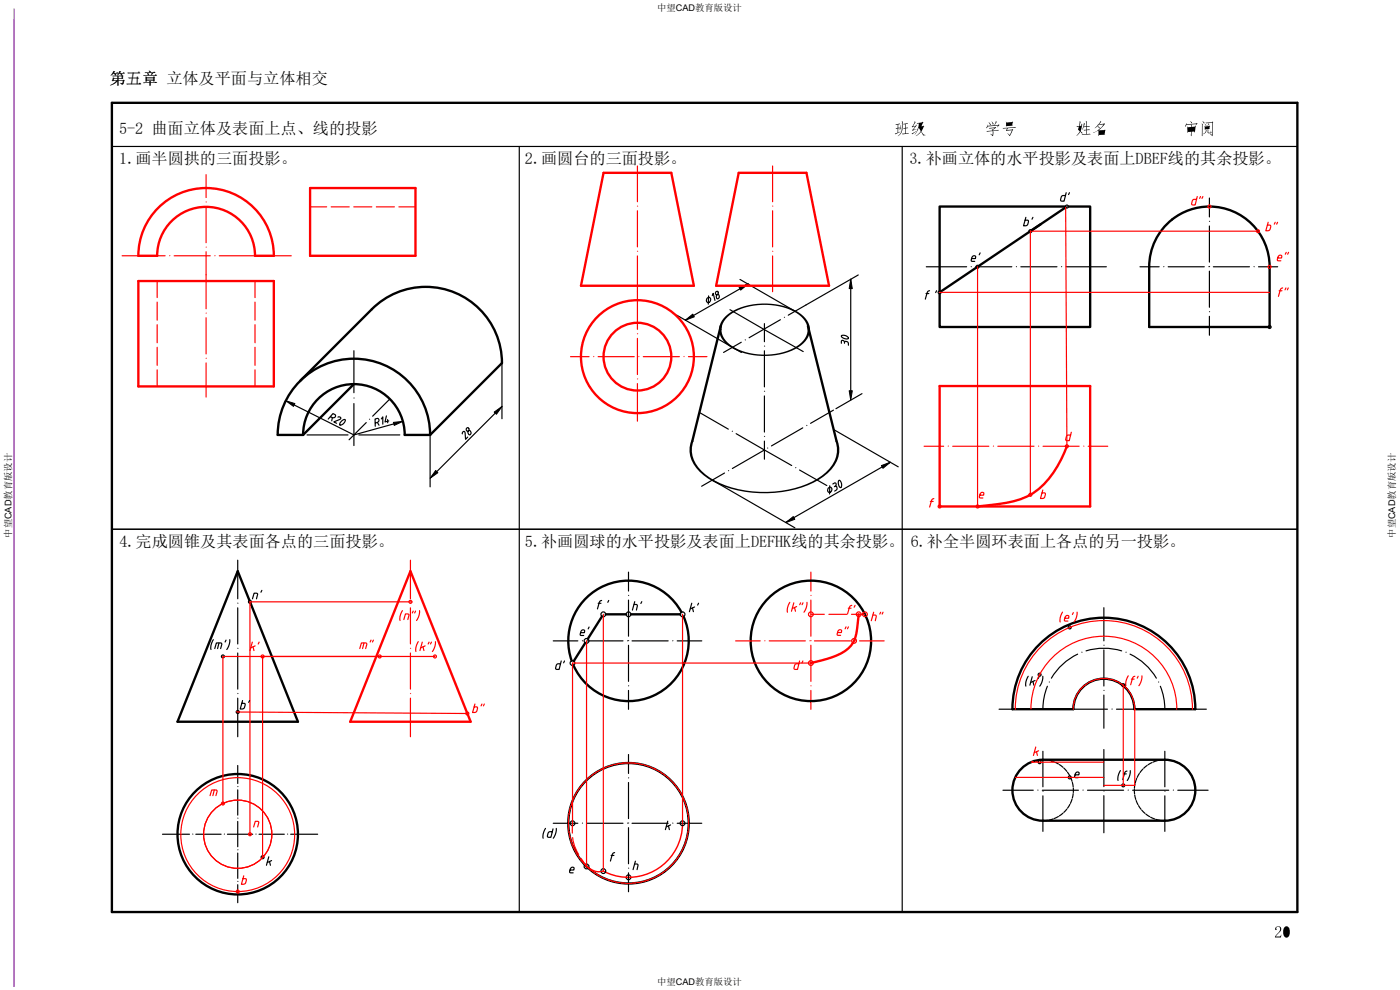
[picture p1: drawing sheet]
<svg xmlns="http://www.w3.org/2000/svg" width="297mm" height="210mm" viewBox="0 0 297 210" stroke-linecap="round" stroke-linejoin="round" font-family="sans-serif">
<defs><g id="words">
<g font-size="3.4">
<text x="23.3" y="17.7">第五章 立体及平面与立体相交</text>
<text x="23.3" y="17.7">第三章</text>
<text x="25.3" y="28.5">5-2 曲面立体及表面上点、线的投影</text>
<text x="25.3" y="34.8">1.画半圆拱的三面投影。</text>
<text x="111.4" y="34.8">2.画圆台的三面投影。</text>
<text x="193" y="34.8">3.补画立体的水平投影及表面上DBEF线的其余投影。</text>
<text x="25.4" y="116">4.完成圆锥及其表面各点的三面投影。</text>
<text x="111.4" y="116">5.补画圆球的水平投影及表面上DEFHK线的其余投影。</text>
<text x="193.2" y="116">6.补全半圆环表面上各点的另一投影。</text>
</g>
<g font-size="2">
<text x="139.4" y="2.4">中望CAD教育版设计</text>
<text x="2.4" y="114.1" transform="rotate(-90 2.4 114.1)">中望CAD教育版设计</text>
<text x="296" y="114.1" transform="rotate(-90 296 114.1)">中望CAD教育版设计</text>
<text x="139.4" y="209">中望CAD教育版设计</text>
</g>
</g></defs>
<g fill="none" stroke="#000" stroke-width=".25">
<path d="M241.8 56.6h4.1M247.8 56.6h7.7M256.6 42v4M256.6 47.9v7.7M256.6 57.5v7.7M257.4 56.6h7.7M267 56.6h4M75.1 74.4v8.9M256.6 67.1v4M65.1 92.3h8.7M75.1 85.6v8.9M76.1 92.3h8.7"/>
<path d="M77.7 89.6l-3.6 3.7M82.7 84.6l-3.6 3.7M106.5 86.2l-14.9 14.9M148.5 87.6l6 3.4M156.2 92l6 3.5M162 95.5l-6.6 3.9M170.3 90.8l-6.6 3.8M176.8 87l-4.8 2.8M50.4 118.8v8.2M153.7 100.3l-4.9 2.8M50.4 128.9v7.7M50.4 138.5v7.7"/>
<path d="M117.4 135.9h5.2M124.5 135.9h7.7M126.9 128h.6M127.6 127.4l-.3 .1-.2 .3-.4 1.4M129.1 127.4l-.2 .4M133.3 121.4v4M133.3 127.3v7.7M133.3 136.9v7.6M134.1 135.9h7.6M134.5 128.2l.7 .2-.2 1M134.7 127.6l-.5 1.8M136.2 127.6l-.2 .4"/>
<path d="M143.7 135.9h5.2M146.8 128l-.5 1.8M146.9 129l.2 .8M147.3 128.8l-.8 .4M148.2 128l-.2 .4M228.6 138.8a12.9 12.9 0 0 0-5.6 5.1M230.4 138.1a12.9 12.9 0 0 1 7.6 0M234.2 128.9v7M234.2 137.9v7.6M239.7 138.8a12.9 12.9 0 0 1 5.6 5.1M50.4 148.1v8.2M133.3 146.5v4"/>
<path d="M211.9 150.4h3.9M217.7 150.4h7.7M221.2 159.4v7.5M222.2 145.6l-.8 2.7-.2 2.1M227.3 150.4h7.6M234.2 147.4v7.1M236.9 150.4h3.8M246.2 145.6l.7 2.7 .2 2.1h8.8M34.5 177h5.7M41.5 177h5.4M48.2 177h5.4M50.4 162.4v3.8"/>
<path d="M50.4 167.5v5.4M50.4 174.2v5.4M55 177h5.3M61.7 177h5.7M115.7 175.7l-.5 1.2v.9M117.3 175.8l-.4 1.8h-.7l-.1-.3 .3-.7 .8-.2M117.4 174.6h5.2M118 175.7l-.1 1-.5 1.1M124.5 174.6h7.7M133.3 160v4.1M133.3 166v7.6M133.3 175.6v7.6"/>
<path d="M134.1 174.6h7.6M141.7 174.2l-.5 1.8M141.8 175.2l.2 .8M142.3 175l-.9 .4M143.7 174.6h5.2M212.8 167.6h6.4M221.1 167.6h7.7M221.2 161.2h1.1M221.2 168.8v7.6M222.3 174l-1.1 .1M222.5 161.3l1 .2M223.5 173.7l-1 .3"/>
<path d="M223.7 161.6l.8 .5M224.5 173.2l-.8 .4M224.7 162.2l.8 .6M225.5 172.5l-.8 .6M225.7 162.9l.6 .7M226.3 171.6l-.6 .7M226.5 163.8l.5 .8M227 170.6l-.5 .8M227.1 164.8l.3 .9M227.4 169.5l-.3 .9M227.5 166l.2 .9M227.7 168.3l-.2 1"/>
<path d="M227.7 167.1v1M228.1 164.4h.8l-.1-.6h-.4l-.4 .9v.2l.7 .1M230.7 167.6h7.7M240.3 167.6h7.6M249.9 167.6h6.4M50.4 181v5.3M50.4 187.7v3.8M120.9 184.5h.8v-.5h-.5l-.4 .8 .1 .3h.7M129.6 181.5h.6M130.4 180.9l-.3 .1-.2 .3-.4 1.4M133.3 185.1v4.1M134.6 183.3l.7 .1-.2 1.1"/>
<path d="M134.8 182.7l-.5 1.8"/>
<circle cx="121.5" cy="174.6" r=".51"/>
<circle cx="144.8" cy="174.6" r=".51"/>
<circle cx="226.9" cy="164.9" r=".32"/>
<circle cx="124.4" cy="183.8" r=".51"/>
<circle cx="128" cy="184.8" r=".51"/>
</g>
<g fill="none" stroke="#000" stroke-width=".21">
<path d="M246.9 56.6h.1M256.4 56.6h.1M256.6 47h.1M256.6 56.6h.1M266 56.6h.1M256.6 66.1h.1M75 92.3h.1M75.1 84.5h.1M78.4 89h.1M154.5 99.9h.1M155.3 91.5h.1M162.8 95.1h.1"/>
<path d="M171.1 90.3h.1M50.4 137.6h.1M50.4 128h.1M123.5 135.9h.1M133.1 135.9h.1M133.3 126.3h.1M133.3 135.9h.1M142.7 135.9h.1M229.5 138.4h.1M234.2 136.9h.1M238.9 138.4h.1M50.4 147.1h.1"/>
<path d="M133.3 145.5h.1M216.7 150.4h.1M222.6 144.7h.1M226.3 150.4h.1M234.2 146.5h.1M235.9 150.4h.1M245.8 144.7h.1M40.9 177h.1M47.6 177h.1M50.4 166.9h.1M50.4 173.6h.1M54.3 177h.1"/>
<path d="M61 177h.1M123.5 174.6h.1M133.1 174.6h.1M133.3 165h.1M133.3 174.6h.1M142.7 174.6h.1M220.2 167.6h.1M221.2 167.9h.1M229.7 167.6h.1M239.3 167.6h.1M248.9 167.6h.1M50.4 180.3h.1"/>
<path d="M50.4 187h.1M133.3 184.2h.1"/>
</g>
<!-- layer: 0 -->
<g fill="none" stroke="#000" stroke-width=".5">
<path d="M23.7 21.8h251.5v171.7h-251.5zM207.1 56.8l-7.5 5M226 43.8h-26.7v17.9M226.1 44l-18.5 12.4M226.7 43.8h4.6v25.6h-32v-7.1M247.9 47.2a12.8 12.8 0 0 1 13.8-2.3 12.8 12.8 0 0 1 7.6 11.7v12.8h-25.5v-12.8a12.8 12.8 0 0 1 4.1-9.4zM152.9 69.2l-6 24.3M171.4 69.2l6.1 24.3M63.6 80.8l15.3-15.2a16.2 16.2 0 0 1 17.6-3.5 16.2 16.2 0 0 1 10 14.9l-15.3 15.3M64.3 92.3a10.8 10.8 0 0 1 10.8-10.8 10.8 10.8 0 0 1 10.8 10.8h5.3M64.3 92.3h-5.4a16.2 16.2 0 0 1 16.2-16.2 16.2 16.2 0 0 1 16.1 16.2M75.1 81.5l-10.8 10.8"/>
<path d="M52.9 127.4l-2.5-6.2-12.7 31.9h25.5l-10-25.1M124.2 136.4l-2.5 3.8M127.7 130.7l-3 4.8M128.5 130.3h4.3M133.8 130.3h10.5M144.6 129.9a12.8 12.8 0 0 0-16.4-5.6 12.8 12.8 0 0 0-6.9 15.9M145 130.8a12.8 12.8 0 0 1-6.5 16.8 12.8 12.8 0 0 1-16.8-6.5M220.5 136.7a19.4 19.4 0 0 1 21.1-4.2 19.4 19.4 0 0 1 12 17.9h-13a6.5 6.5 0 0 0-6.4-6.4 6.5 6.5 0 0 0-6.5 6.4h-12.9a19.3 19.3 0 0 1 5.7-13.7zM217 162.7a6.4 6.4 0 0 1 4.2-1.5h25.9a6.5 6.5 0 0 1 6.5 6.4 6.5 6.5 0 0 1-6.5 6.5h-25.9a6.5 6.5 0 0 1-6-4.2 6.5 6.5 0 0 1 1.8-7.2z"/>
<circle cx="172" cy="135.9" r="12.8"/>
<circle cx="50.4" cy="177" r="12.8"/>
<circle cx="133.3" cy="174.6" r="12.8"/>
</g>
<g fill="none" stroke="#000" stroke-width=".25">
<path d="M157 59.3l11.7 6.7M180.5 59.2v23.7M182.1 58.3l-14.9 8.6M106.5 77v11.8M143.5 66.8l13.8 8M150 63.3a.5 .5 0 0 1 .8 .1 .5 .5 0 0 1-.3 .7 .48 .48 0 0 1-.7-.2 .48 .48 0 0 1 .2-.6zM150.3 62.8v1.7M151.1 62.7l.2-.5 .4 1.5M151.9 61.9a.38 .38 0 0 0-.1 .5 .38 .38 0 0 0 .6 .1 .49 .49 0 0 1 .2 .5 .49 .49 0 0 1-.5 .4 .66 .66 0 0 1 .2-1.1v-.5zM154.9 65.7l15.5 8.9M157.3 72.6l-3.8 2.2M158.8 60.2l-13.4 7.7"/>
<path d="M162.2 68.6v3.9M162.2 74.4v7.7M165.6 67.8l-6.7 3.8M178.5 71.2a1 1 0 0 1 1.4 .6 1.19 1.19 0 0 1-1.4-.6zM179.2 72.8v-.4l.5 .1 .2 .2 .1 .5M179.2 72.6a.36 .36 0 0 0-.3-.4 .36 .36 0 0 0-.4 .2v.4M62.4 85.9l12.7 6.4 8.4-2.4M70.1 88.4l.4 .2a.43 .43 0 0 0 .6-.1 .43 .43 0 0 0-.1-.6l-.4-.2-1 1.2M70.5 88.6l-.1 .7M71.7 88.5h.4l.2 .3-1.5 .7 .6 .3M72.4 89.4l.8-.4a.92 .92 0 0 1-1.1 1.1zM79.6 89.7l.5-.1a.43 .43 0 0 0 .3-.4 .43 .43 0 0 0-.4-.4l-.4 .1v1.5"/>
<path d="M80.1 89.6l.3 .6M80.9 88.9l.3-.5v1.6M82 88.2l-.3 1.3 .8-.2M82.2 89l.1 .7M91.2 92.3v11M98.1 92l.1-.3 .3-.2 .3 1.7 .4-.5M98.9 90.9a.38 .38 0 0 0 .2 .5 .38 .38 0 0 0 .5-.1 .49 .49 0 0 1 .3 .5 .49 .49 0 0 1-.3 .4 .66 .66 0 0 1-.1-1l-.2-.5zM162.2 84v7.6M162.2 93.6v3.8M162.2 95.5l5.8 3.3M169.6 99.7l5.8 3.3M176.9 91.1l13.7 7.9"/>
<path d="M182.9 83.5l-5.6 3.2M188.9 98.1l-22.2 12.7M151.1 101.8l17.5 10.2M175.7 103.6a.5 .5 0 0 1 .8 0 .5 .5 0 0 1-.3 .8 .48 .48 0 0 1-.6-.2 .48 .48 0 0 1 .1-.6zM176 103v1.8M176.7 102.7l.4-.3a.36 .36 0 0 1 .3 .3 .36 .36 0 0 1-.2 .4M177 103.2l.4-.1 .2 .5-.1 .3-.4 .3M178 101.9a.92 .92 0 0 1 .3 1.5 1.28 1.28 0 0 1-.3-1.5z"/>
</g>
<g fill="none" stroke="#000" stroke-width=".21">
<path d="M180.5 59.2l.3 2h-.7zM145.4 67.9l1.6-1.3 .3 .6zM156.8 61l1.9-.7-1.6 1.2zM158.1 72.1h.1M162.2 73.4h.1M166.4 67.3h.1M60.6 85l2 .6-.3 .6zM83.5 89.6l2-.2-1.9 .8zM92.4 99.8l.5 .5-1.7 1.2zM104.8 87.4l1.7-1.2-1.2 1.7zM162.2 92.6h.1M162.2 83h.1"/>
<path d="M168.8 99.2h.1M180.1 82.9h.7l-.3 2zM187 98.8l1.9-.7-1.6 1.2zM166.7 110.9l1.6-1.3 .3 .6z"/>
</g>
<!-- layer: 0 -->
<path d="M154.3 67a13.9 13.9 0 0 1 13-1.6 6.2 6.2 0 0 1 4.2 3.7 4.1 4.1 0 0 1-2.2 4.4 14.4 14.4 0 0 1-14.2 0 4 4 0 0 1-1.9-5.1zM146.9 93.5a6 6 0 0 0 2.1 6.9 21.2 21.2 0 0 0 14.9 4 19.3 19.3 0 0 0 11.7-4.3 5.9 5.9 0 0 0 1.9-6.5" fill="none" stroke="#000" stroke-width=".38"/>
<path d="M145.4 67.9l1.6-1.3 .3 .6zM156.8 61l1.9-.7-1.6 1.2zM180.5 59.2l.3 2h-.7zM60.6 85l2 .6-.3 .6zM83.5 89.6l2-.2-1.9 .8zM92.4 99.8l.5 .5-1.7 1.2zM104.8 87.4l1.7-1.2-1.2 1.7zM180.1 82.9h.7l-.3 2zM187 98.8l1.9-.7-1.6 1.2zM166.7 110.9l1.6-1.3 .3 .6z" fill="#000"/>
<g fill="none" stroke="#000" stroke-width=".25">
<path d="M23.7 31.1h251.5M110.2 31.1v162.4M191.4 31.1v162.4M206.1 54.8h.8v-.5l-.3-.1-.3 .2-.3 .7 .1 .3h.7M207.9 53.6l-.2 .4M226.2 40.9l-.5 1.8-.6-.1-.1-.2 .2-.8 .8-.1M226.9 40.9l-.2 .4M23.7 112.3h251.5M123.2 134.2h.8l-.1-.5h-.4l-.4 .8v.3h.7M125 133l-.2 .4M119.1 140.2l-.5 1.8h-.6l-.1-.3 .2-.7 .8-.2M119.8 140.2l-.2 .4"/>
<path d="M218.1 143.4l-.5 1.2v.9M219 143.5l-.5 1.8M219.1 144.5l.2 .8M219.6 144.3l-.9 .4M220.4 143.5l-.2 .4M221.2 143.4l-.1 1-.5 1.1M57 181.7l-.5 1.8M57.2 182.7l.2 .8M57.6 182.5l-.9 .4"/>
<circle cx="207.4" cy="56.6" r=".32"/>
<circle cx="226.3" cy="43.8" r=".32"/>
<circle cx="199.3" cy="62" r=".32"/>
<circle cx="269.3" cy="69.4" r=".32"/>
<circle cx="124.4" cy="135.9" r=".51"/>
<circle cx="128" cy="130.3" r=".51"/>
<circle cx="133.3" cy="130.3" r=".51"/>
<circle cx="144.8" cy="130.3" r=".51"/>
<circle cx="226.9" cy="133.1" r=".32"/>
<circle cx="121.5" cy="140.6" r=".51"/>
<circle cx="220.5" cy="143.1" r=".32"/>
<circle cx="238.3" cy="145.3" r=".32"/>
<circle cx="220.5" cy="161.7" r=".32"/>
<circle cx="238.3" cy="166.6" r=".32"/>
<circle cx="55.7" cy="181.8" r=".32"/>
<circle cx="133.3" cy="186.1" r=".51"/>
</g>
<path d="M3 1.9v207.3" fill="none" stroke="#a15cb8" stroke-width=".25"/>
<!-- layer: 0 -->
<g fill="#000">
<path d="M189.9 26.4l1-.2 .1 .1-.4 .1v.7l.2-.1 .1 .2h-.3l-.1 .9 .5-.1-1 .5-.2-.2 .6-.2v-.8h-.3l-.1-.1 .4-.1v-.7l-.3 .1z" fill-rule="evenodd"/>
<path d="M191.1 26.5l.1 .4-.3 .6-.1-.2z" fill-rule="evenodd"/>
<path d="M191.3 25.7l.3 .2-.1 .7a2.44 2.44 0 0 1-1 2.3 3.2 3.2 0 0 0 .8-3.2z" fill-rule="evenodd"/>
<path d="M191.6 26.3l.9-.2 .1 .1-.5 .1v.8l.4-.1 .2 .2-.6 .1v1l.6-.1 .1 .1-1.3 .2-.2-.2h.7v-1l-.4-.1 .4-.1v-.7z" fill-rule="evenodd"/>
<path d="M193.4 28.3l1-.4-.8 .6z" fill-rule="evenodd"/>
<path d="M194 25.7l.2 .3-.5 .8 .5-.1 .1-.3 .2 .3-.8 .8 .8-.1-.9 .3-.1-.2 .6-.7-.6 .2-.1-.2 .4-.4z" fill-rule="evenodd"/>
<path d="M194.5 26.1l1.1-.1 .1-.2 .2 .2-.4 .8 .4-.2 .2 .2-.6 1.1 .5 .7 .3 .1h-.5l-.4-.8-.7 .8-.4 .1a1.29 1.29 0 0 0 1-1.1l-.4-.6a2.22 2.22 0 0 1-.9 1.4l.4-.5 .5-1.1v-.7l-.3 .1z" fill-rule="evenodd"/>
<path d="M195 26.2l.6-.1-.4 .7 .2 .2 .4-.1-.4 .8-.4-.7-.1 .1 .2-.8z" fill-rule="evenodd"/>
<path d="M209.5 26.4v.3l1.4-.1 .4-.9 .2 .2-.5 .7 .8-.1 .1-.1 .1 .1-.4 .5 .1-.4-2.2 .2-.2 .4-.1-.2z" fill-rule="evenodd"/>
<path d="M209.7 25.9l.5 .5-.1 .2z" fill-rule="evenodd"/>
<path d="M210.4 25.8l.4 .4-.2 .3z" fill-rule="evenodd"/>
<path d="M209.8 27.1l1.4-.2 .1 .2-.6 .6 1.1-.2 .1 .2-1.2 .1-.1 1.1-.5-.5 .4 .2 .1-.8-1.2 .1-.2-.1 1.3-.1-.1-.3 .2 .1 .4-.3-1.1 .1z" fill-rule="evenodd"/>
<path d="M213.4 25.8l.1 .2 1.2-.1 .1-.1 .1 .1-.2 .6 .2 .2-1.3 .1-.2-.2z" fill-rule="evenodd"/>
<path d="M213.6 26.1l1.1-.1-.1 .5-1 .1z" fill-rule="evenodd"/>
<path d="M212.7 27.1l2.7-.2 .2 .2-1.8 .1-.2 .4 1.2-.2 .2 .1-.8 1.4-.5-.6 .5 .3 .5-1-1.2 .2-.1-.2 .2-.4a.79 .79 0 0 1-.9-.1z" fill-rule="evenodd"/>
<path d="M229.1 25.7l.2 .2-.3 .8h.4v-.5l.2 .2-.4 1.4 .4 .4v.2l-.4-.4-.6 .7-.2 .1a1.12 1.12 0 0 0 .6-1l-.3-.3 .2-.6-.4 .1-.1-.2 .5-.1z" fill-rule="evenodd"/>
<path d="M229 26.8h.4l-.3 .9-.3-.2z" fill-rule="evenodd"/>
<path d="M229.9 26.1l.3 .2-.3 .5h.5v-1.2l.2 .3-.1 .9 .6-.1 .1 .2h-.7v.6l.6-.1 .1 .2h-.7v.8h.7l.2 .1-.9 .1a.89 .89 0 0 1-1-.1l.9-.1v-.8l-.4 .1-.1-.2h.5v-.6h-.5l-.4 .6z" fill-rule="evenodd"/>
<path d="M233.4 25.7l.2 .2-.4 .5 1.1-.3 .1 .2-1.3 1.3 1.3-.1 .1 .1-.2 .9 .2 .1h-1.3l-.1 .3-.1-.3v-.9l-1.1 .5a4.8 4.8 0 0 0 2.2-1.8l-.8 .1-.1-.1-.3 .3 .4 .3-.1 .3-.4-.5-.5 .4z" fill-rule="evenodd"/>
<path d="M233.2 27.8l1.1-.1-.1 .8h-1z" fill-rule="evenodd"/>
<path d="M252 27.1h.7v.3h-.6l.2 .2 .4-.1v.3l-.7 .1z" fill-rule="evenodd"/>
<path d="M252.5 25.7l.4 .3-.1 .2z" fill-rule="evenodd"/>
<path d="M251.6 26.1l.1 .3 2.1-.2 .1-.1 .2 .1-.5 .4 .2-.3-1.1 .1 .2 .2-.1 .3 .8-.2 .1 .2-.3 1.2-.1-.2h-.5l-.1 1-.1-.3 .1-.6h-.7v.2l-.1-.2-.1-1.2 .2 .2 .7-.1-.1-.5-.9 .1-.2 .4-.1-.2z" fill-rule="evenodd"/>
<path d="M252.8 27.1l.7-.1-.1 .9-.2-.2-.4 .1v-.3l.5-.1h-.5z" fill-rule="evenodd"/>
<path d="M254.9 26.2l.3 .2-.1 2.5-.2-.3z" fill-rule="evenodd"/>
<path d="M255.1 25.7l.4 .3-.1 .2z" fill-rule="evenodd"/>
<path d="M255.7 27l.8-.1-.1 .4h-.7z" fill-rule="evenodd"/>
<path d="M255.5 26.7l.1 .1 1-.2 .1 .2v.6l-1 .1z" fill-rule="evenodd"/>
<path d="M255.6 26.3l.3 .3-.1 .1z" fill-rule="evenodd"/>
<path d="M255.8 27.5l.2 .2a.93 .93 0 0 1-.8 .8v-.1a.74 .74 0 0 0 .6-.8z" fill-rule="evenodd"/>
<path d="M256.4 26.1l.2 .3-.4 .3z" fill-rule="evenodd"/>
<path d="M256.2 27.5l.2 .1v.5h.5v-.4l.2 .5-.8 .1z" fill-rule="evenodd"/>
<path d="M255.7 26l1.4-.1 .1-.1 .2 .1-.2 3-.5-.5 .4 .2 .1-2.6-1.3 .2z" fill-rule="evenodd"/>
<path d="M270.6 196.7a.68 .68 0 0 1 1.1 0 .68 .68 0 0 1-.2 1l-.9 1h.9l.3-.4-.1 .6h-1.2v-.3l.6-.7a.69 .69 0 0 0 .5-.7 .69 .69 0 0 0-.6-.6 .41 .41 0 0 0-.2 .6h-.3z" fill-rule="evenodd"/>
<path d="M272.5 196.7a.6 .6 0 0 1 1 .3l.1 .4a1.06 1.06 0 0 1-.8 1.5 1.61 1.61 0 0 1-.3-2.2z" fill-rule="evenodd"/>
<path d="M272.7 196.7l.1-.1a.95 .95 0 0 1 .6 1.3l-.1 .4a.39 .39 0 0 1-.4 .5 .39 .39 0 0 1-.4-.5v-.9z" fill-rule="evenodd"/>
</g>
<g fill="none" stroke="#f00" stroke-width=".25">
<path d="M33.3 59.6v3.5M43.7 58.3v7.2M54.1 59.6v3.5M65.8 43.9h3.5M70.3 43.9h3.8M75 43.9h3.9M79.8 43.9h3.9M84.6 43.9h3.5M33.3 64.1v3.8M33.3 68.9v3.8M33.3 73.7v3.8M33.3 78.5v3.5"/>
<path d="M43.7 67.4v7.7M43.7 77v7.2M54.1 64.1v3.8M54.1 68.9v3.8M54.1 73.7v3.8M54.1 78.5v3.5M156.1 135.9h5.2M163.2 135.9h7.7M172 130.3h2.9M172.8 135.9h7.6M175.8 130.3h3.9M177.7 134.2h.8l-.1-.6h-.3l-.3 .2-.2 .7v.2l.7 .1"/>
<path d="M179.5 133l-.2 .4M180 129h.6M180 133l-.2 .4M180.6 130.3h2.9M180.7 128.4l-.4 .2-.5 1.6M181.4 128.4l-.2 .4M182.4 135.9h5.2M185.2 130.5l.7 .1-.2 1.1M185.3 129.9l-.5 1.8M186.8 129.9l-.2 .4M187.3 129.9l-.2 .4M169.6 140.2l-.4 1.8h-.7l-.1-.3 .3-.7 .8-.2"/>
<path d="M170.3 140.2l-.2 .4M239.4 143.4l-.5 1.2v.9M240 144.1h.6M240.8 143.5l-.4 .2-.5 1.6M241.5 143.5l-.2 .4M242.3 143.4l-.1 .9-.6 1.2"/>
<circle cx="172" cy="130.3" r=".51"/>
<circle cx="181.2" cy="135.9" r=".51"/>
<circle cx="182.2" cy="130.3" r=".51"/>
<circle cx="183.5" cy="130.3" r=".51"/>
<circle cx="172" cy="140.6" r=".51"/>
</g>
<!-- layer: 0 -->
<g fill="none" stroke="#f00" stroke-width=".5">
<path d="M65.8 39.9h22.3v14.4h-22.3zM128 36.7h14.4l4.8 23.9h-24zM156.7 36.7h14.4l4.8 23.9h-24zM29.3 59.6h28.8v22.4h-28.8zM33.1 44.6a14.4 14.4 0 0 1 15.8-3.8 14.4 14.4 0 0 1 9.2 13.5h-4a10.4 10.4 0 0 0-10.4-10.4 10.4 10.4 0 0 0-10.4 10.4h-4a14.3 14.3 0 0 1 3.8-9.7zM199.3 81.9h32v25.5h-32zM226.3 94.7a20.4 20.4 0 0 1-7.1 9.9 19.9 19.9 0 0 1-8.7 2.5l-3.1 .3M87.1 121.2l12.7 31.9h-25.5zM182.2 130.3l-.3 2.1a6.7 6.7 0 0 1-2.7 5.7l-2.8 1.3-4.4 1.2"/>
<circle cx="135.2" cy="75.7" r="12"/>
<circle cx="135.2" cy="75.7" r="7.2"/>
</g>
<path d="M43.7 66.5h.1M43.7 76h.1M162.2 135.9h.1M171.8 135.9h.1M181.4 135.9h.1" fill="none" stroke="#f00" stroke-width=".21"/>
<g fill="none" stroke="#f00" stroke-width=".25">
<path d="M43.7 37v4.9M135.2 35.2v7.6M163.9 35.2v7.6M25.9 54.3h9.1M36.9 54.3h7.7M43.7 43.8v7.7M43.7 53.4v4.9M46.5 54.3h7.7M56.1 54.3h5.7M135.2 44.7v7.7M135.2 54.3v15.6M163.9 44.7v7.7"/>
<path d="M163.9 54.3v7.6M121 75.7h4M126.9 75.7h7.6M135.2 71.8v7.6M136.5 75.7h7.6M146 75.7h4M135.2 81.4v7.9M87.1 118.8v8.2M87.1 128.9v7.7M87.1 138.5v7.7M172 121.4v4M172 127.3v7.7"/>
<path d="M172 136.9v7.6M87.1 148.1v8.2M172 146.5v4"/>
</g>
<g fill="none" stroke="#f00" stroke-width=".21">
<path d="M36 54.3h.1M43.7 52.4h.1M43.7 42.9h.1M45.6 54.3h.1M55.1 54.3h.1M135.2 53.3h.1M135.2 43.8h.1M163.9 53.3h.1M163.9 43.8h.1M125.9 75.7h.1M135.2 70.8h.1M135.5 75.7h.1"/>
<path d="M145.1 75.7h.1M135.2 80.4h.1M87.1 137.6h.1M87.1 128h.1M172 126.3h.1M172 135.9h.1M87.1 147.1h.1M172 145.5h.1"/>
</g>
<g fill="none" stroke="#f00" stroke-width=".25">
<path d="M196 94.7h4.2M202.1 94.7h7.7M211.7 94.7h7.7M221.3 94.7h7.6M230.8 94.7h4.2M197.4 106.4h.6M198.1 105.8l-.3 .1-.2 .3-.4 1.4M207.9 105h.8l-.1-.5h-.4l-.4 .8v.3h.7M76.3 137.6l.4-1.2h1l.1 .3-.2 .9M77.2 136.4l-.3 1.2M78.7 135.8l-.2 .4M79.2 135.8l-.2 .4"/>
<path d="M85.4 129.5l-.5 1.2v.9M85.7 131.4l.3-1.2 .8 .2-.3 1M87.7 129.6l-.2 .4M88.2 129.6l-.2 .4M88.7 136.1l-.5 1.2v.9M89 129.5l-.1 1-.5 1.1M89.6 136.2l-.5 1.8M89.7 137.2l.2 .8M90.2 137l-.9 .4M91 136.2l-.2 .4M91.5 136.2l-.2 .4M92.4 136.1l-.1 1-.6 1.1"/>
<path d="M167.6 127.8l-.5 1.2v.9M168.4 127.9l-.5 1.8M168.6 128.9l.2 .8M169 128.7l-.9 .4M169.8 127.9l-.2 .4M170.3 127.9l-.2 .4M171.2 127.8l-.1 .9-.6 1.2"/>
<circle cx="80.6" cy="139.3" r=".32"/>
<circle cx="87.1" cy="127.7" r=".32"/>
<circle cx="92.3" cy="139.3" r=".32"/>
</g>
<path d="M201.2 94.7h.1M210.7 94.7h.1M220.3 94.7h.1M229.9 94.7h.1" fill="none" stroke="#f00" stroke-width=".21"/>
<g fill="none" stroke="#000" stroke-width=".25">
<path d="M196.5 56.6h8.6M207 56.6h7.6M216.6 56.6h7.6M217.6 46.1l-.5 1.8 .7-.1 .2-.2 .1-.9h-.6M219.1 46.1l-.2 .4M226.1 56.6h8.6M196.4 62.3h.6M197.2 61.7l-.4 .2-.5 1.6M198.7 61.7l-.2 .4M45.3 135.7l-.5 1.2v.9M45.6 137.6l.3-1.2h1l.2 .3-.3 .9M46.5 136.4l-.3 1.2"/>
<path d="M48 135.8l-.2 .4M48.8 135.7l-.1 .9-.6 1.2M53.6 127l.3-1.2 .8 .2-.3 1M55.6 125.2l-.2 .4M51.5 148.6l-.5 1.8 .6-.1 .3-.2 .1-.9h-.7M53 148.6l-.2 .4M237.7 163.5l-.5 1.2v.9M238.3 164.2h.6M239.1 163.6l-.4 .2-.5 1.6M239.8 163.5l-.1 .9-.6 1.2"/>
<circle cx="218.6" cy="49" r=".32"/>
<circle cx="47.3" cy="139.3" r=".32"/>
<circle cx="53" cy="127.7" r=".32"/>
<circle cx="50.4" cy="151" r=".32"/>
</g>
<path d="M206 56.6h.1M215.6 56.6h.1M225.2 56.6h.1" fill="none" stroke="#000" stroke-width=".21"/>
<g fill="none" stroke="#f00" stroke-width=".25">
<path d="M227.3 91.7l-.5 1.8-.6-.1-.1-.2 .2-.8 .8-.1"/>
<circle cx="226.3" cy="94.7" r=".32"/>
<circle cx="199.3" cy="107.4" r=".32"/>
<circle cx="207.4" cy="107.4" r=".32"/>
</g>
<g fill="none" stroke="#f00" stroke-width=".25">
<path d="M254 41.7l-.5 1.8-.6-.1-.1-.2 .2-.8 .8-.1M254.7 41.7l-.2 .4M255.2 41.7l-.2 .4M266.9 49h-48.3v56M269 47.2l-.5 1.8 .7-.1 .2-.2 .1-.9h-.6M270.5 47.2l-.2 .4M271 47.2l-.2 .4M271.1 54.7h.8l-.1-.5-.3-.1-.3 .2-.2 .7v.3h.7M272.9 53.5l-.2 .4M273.4 53.5l-.2 .4M199.3 62h70M271.4 61.7h.6"/>
<path d="M272.1 61.1l-.3 .1-.2 .3-.4 1.4M272.8 61.1l-.2 .4M273.3 61.1l-.2 .4M221.2 103.9l-.5 1.8h.7l.2-.3 .1-.8-.6-.1M53.5 136.2l-.5 1.8M53.7 137.2l.2 .8M54.1 137l-.9 .4M55 136.2l-.2 .4M55.7 139.3v42.5M87.4 127.7h-34.4v49.3M92.3 139.3h-45v31.1M50.4 151l48.7 .4"/>
<path d="M100.8 149.3l-.5 1.8h.6l.3-.3 .1-.8-.7-.1M102.2 149.3l-.1 .4M102.7 149.3l-.2 .4M215.4 150.4a18.8 18.8 0 0 1 18.8-18.8 18.8 18.8 0 0 1 18.8 18.8M218.7 150.4a15.5 15.5 0 0 1 15.5-15.4 15.5 15.5 0 0 1 15.5 15.4M219.7 158.5l-.5 1.8M219.9 159.5l.2 .8M220.3 159.3l-.9 .4M227.7 150.4a6.5 6.5 0 0 1 6.5-6.5 6.5 6.5 0 0 1 6.5 6.5M44.6 168.8l.3-1.2h1l.2 .3-.3 .9M45.5 167.6l-.3 1.2M53.8 175.4l.4-1.2 .7 .2-.2 1"/>
<path d="M215.4 164.9h18.8M218.7 161.7h15.5M219 161.6l.1 .1M234.2 166.6h6.5M51.7 185.8l-.5 1.8 .7-.1 .2-.2 .1-.9h-.6"/>
<circle cx="256.6" cy="43.8" r=".32"/>
<circle cx="266.9" cy="49" r=".32"/>
<circle cx="269.3" cy="56.6" r=".32"/>
<circle cx="218.6" cy="105" r=".32"/>
<circle cx="55.7" cy="139.3" r=".32"/>
<circle cx="99.1" cy="151.4" r=".32"/>
<circle cx="47.3" cy="170.4" r=".32"/>
<circle cx="50.4" cy="177" r="12.1"/>
<circle cx="50.4" cy="177" r="7.2"/>
<circle cx="53" cy="177" r=".32"/>
<circle cx="50.4" cy="189.1" r=".32"/>
</g>
<path d="M144.8 174.6a11.5 11.5 0 0 1-16.8 10.2 3.7 3.7 0 0 1-3.6-1" fill="none" stroke="#f00" stroke-width=".3"/>
<g fill="none" stroke="#000" stroke-width=".25">
<path d="M234.2 159v7.9M247.1 159.4v7.5M234.2 168.8v7.9M240.6 167.5l.1 .9M240.7 168.6l.2 1M240.8 166.3l-.1 .9M241 169.8l.4 .9M241.1 165.1l-.3 .9M241.5 170.9l.6 .8M241.7 164.1l-.5 .8M242.2 171.9l.7 .6M242.5 163.1l-.7 .8"/>
<path d="M243.1 172.7l.8 .5M243.4 162.4l-.8 .6M244.1 173.3l.9 .4M244.4 161.8l-.8 .4M245.2 173.8l.9 .2M245.5 161.4l-.9 .3M246.4 174l.7 .1M246.7 161.2l-.9 .1M246.9 161.2h1M247.1 168.8v7.6M248.1 161.2l1 .3M249.3 161.5l.9 .4"/>
<path d="M250.4 162l.8 .6M251.3 162.7l.7 .7M252.2 163.6l.5 .8M252.8 164.6l.4 .9M253.3 165.7l.2 .9M253.5 166.9l.1 .7"/>
</g>
<path d="M234.2 167.8h.1M247.1 167.9h.1" fill="none" stroke="#000" stroke-width=".21"/>
<path d="M234.2 150.4h.1" fill="none" stroke="#f00" stroke-width=".21"/>
<path d="M50.1 151h.1" fill="none" stroke="#f00" stroke-width=".21"/>
<g fill="none" stroke="#f00" stroke-width=".25">
<path d="M207.4 56.6v50.8M226.1 44l.2 50.3M124.4 135.9v47.9l-1.1-1.7M128 130.3v54.5M144.8 130.3v44.3M225.4 129.8l-.5 1.2v.9M225.9 131.1h.8v-.5l-.3-.1-.3 .2-.3 .7 .1 .3h.7M227.7 129.9l-.2 .4M228.5 129.8l-.1 1-.5 1.1M172 140.6h-50.5l-.1 36.1M238.3 145.3v21.3M240.7 150.4v16.2"/>
<path d="M121.5 177.7a8.2 8.2 0 0 0 1.3 3.6"/>
<circle cx="133.3" cy="174.6" r="12.8"/>
</g>
<use href="#words"/>
</svg>
